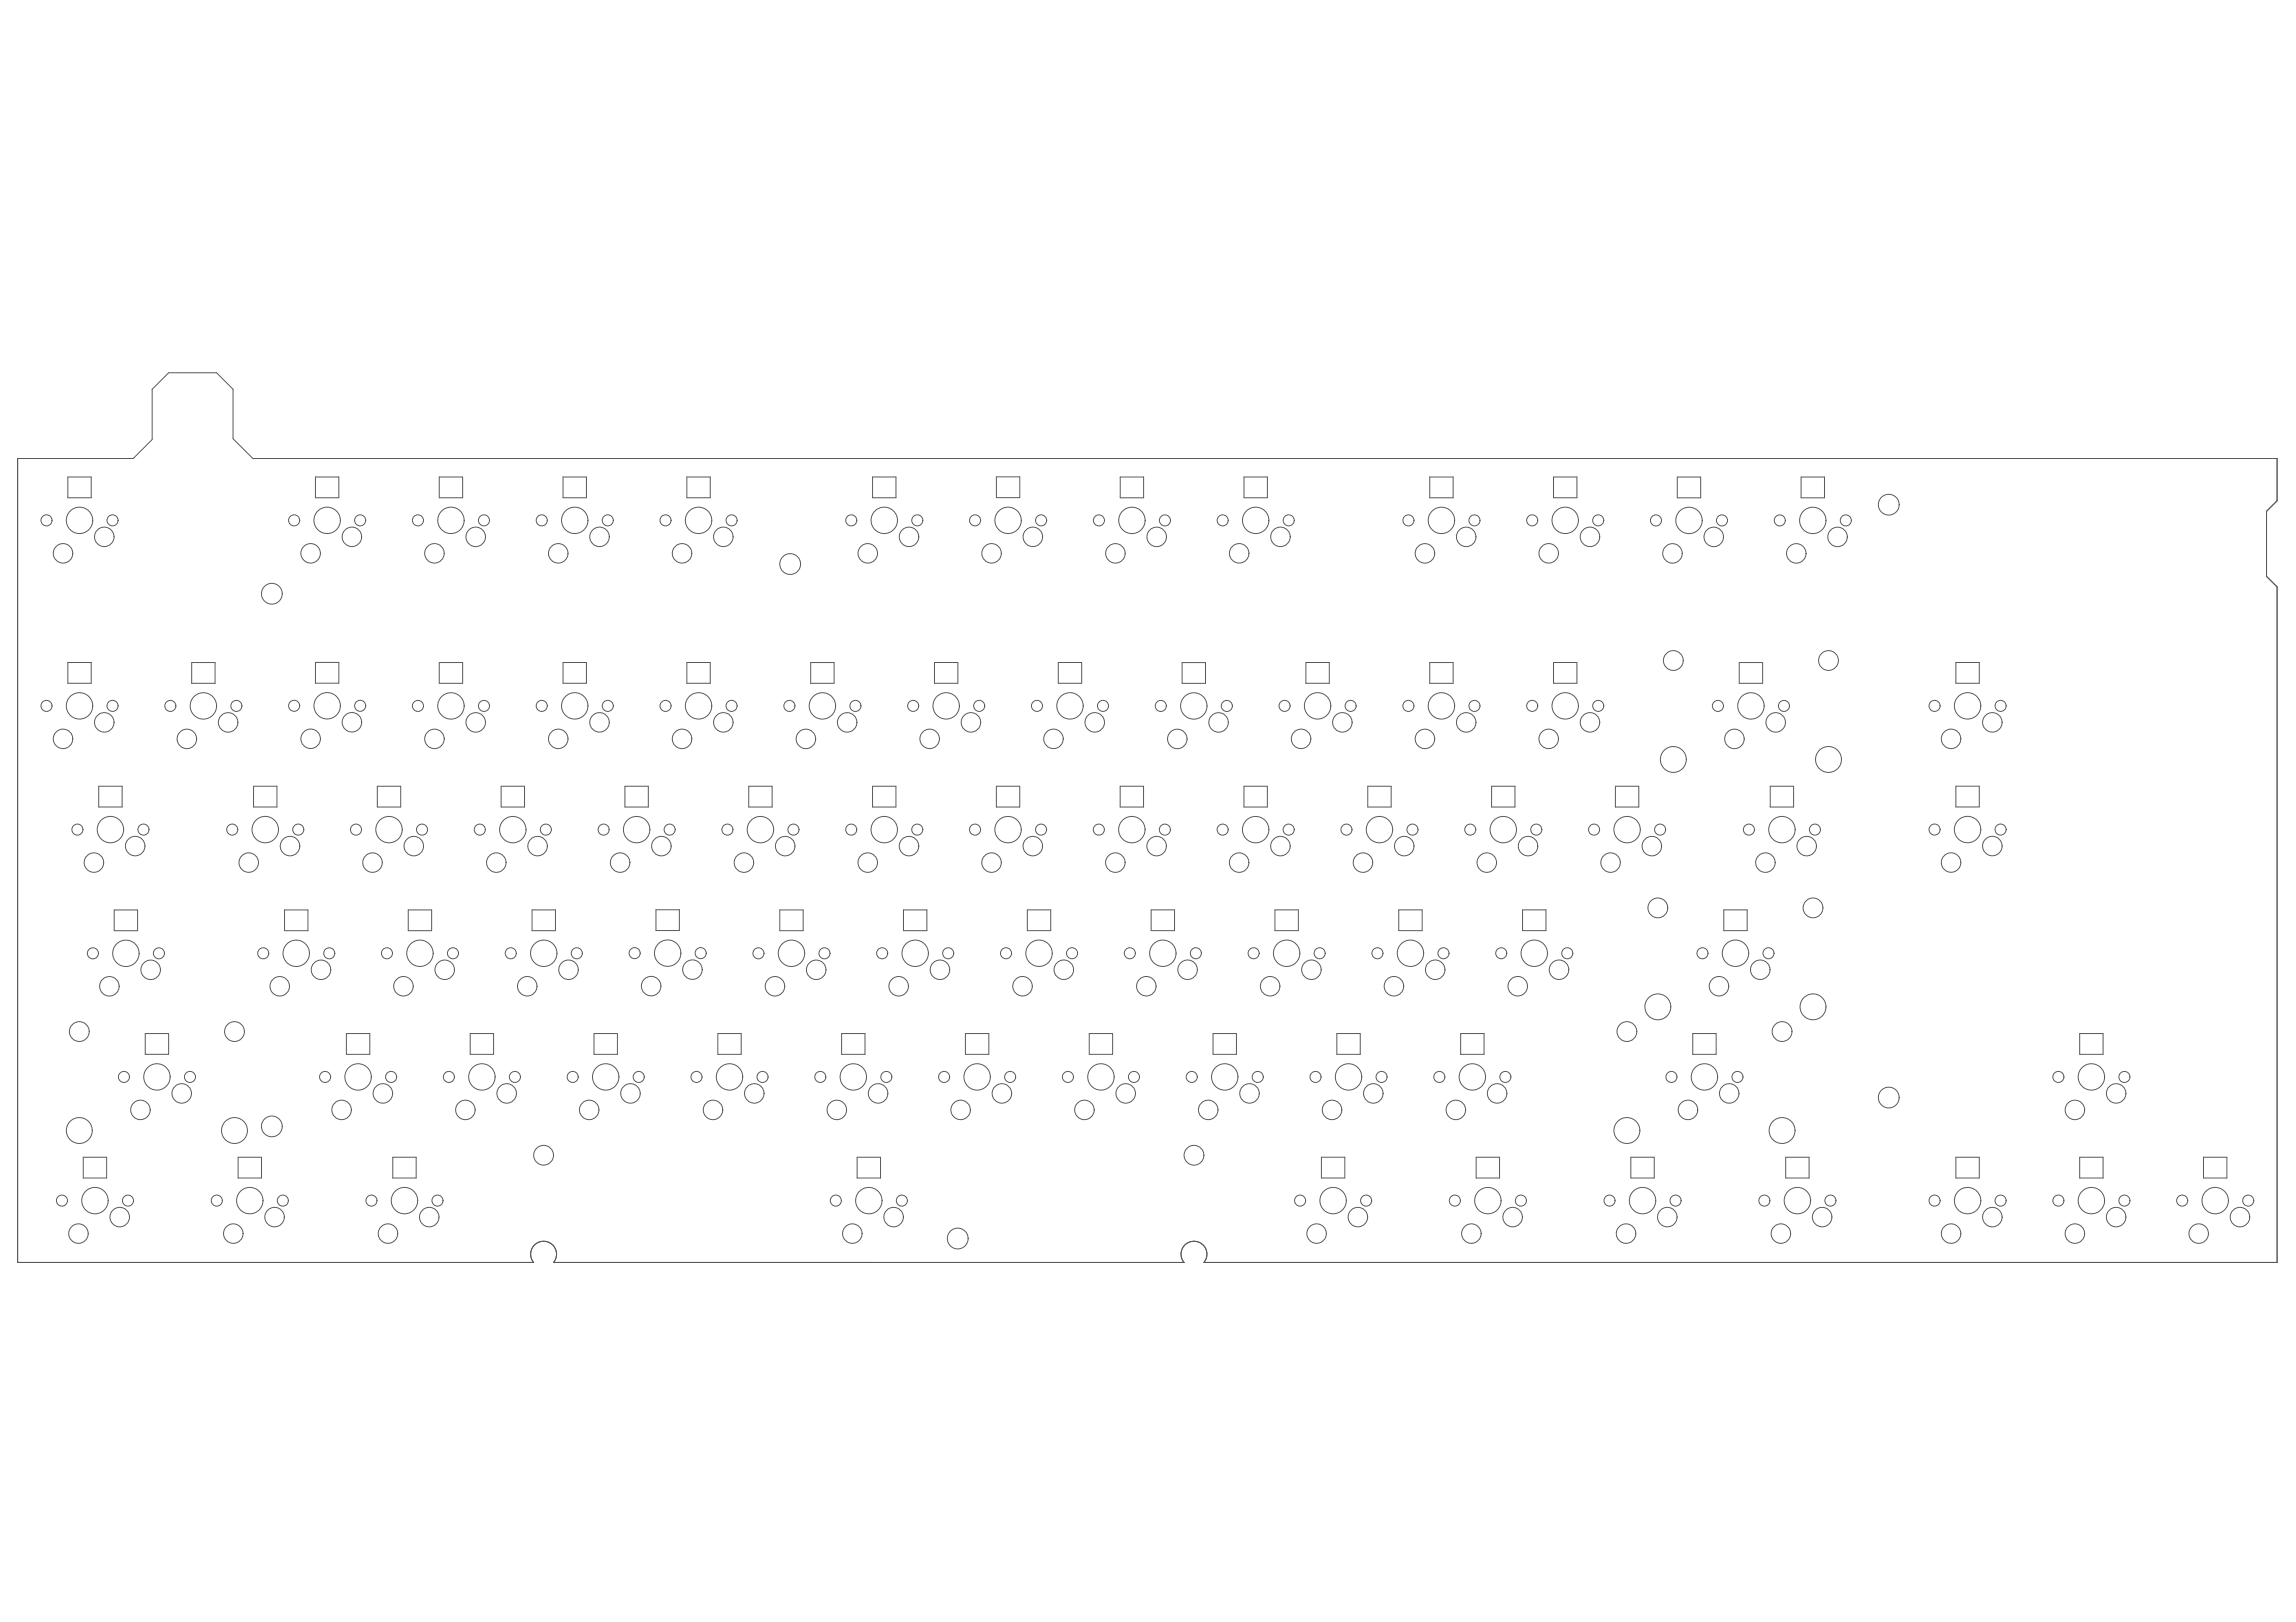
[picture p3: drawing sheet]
<svg xmlns="http://www.w3.org/2000/svg" width="297mm" height="210mm" viewBox="0 0 297 210" stroke-linecap="round" stroke-linejoin="round" font-family="sans-serif">
<g fill="none" stroke="#5a5a5a" stroke-width=".13">
<path d="M294.6 59.3v5.5l-1.4 1.4v8.4l1.4 1.4v87.4h-138.8a1.68 1.68 0 0 0-.2-2.3 1.68 1.68 0 0 0-2.3 0 1.68 1.68 0 0 0-.1 2.3M294.6 59.3h-261.9l-2.6-2.5v-6.4l-2.1-2.2h-6.2l-2.1 2.2v6.5l-2.5 2.4h-14.9v104.1h66.7M294.6 59.3h.1M8.8 61.7h3v2.7h-3zM40.8 61.7h3v2.7h-3zM56.8 61.7h3.1v2.7h-3.1zM72.8 61.7h3.1v2.7h-3.1zM88.9 61.7h3v2.7h-3zM112.9 61.7h3v2.7h-3zM128.9 61.7h3v2.7h-3zM144.9 61.7h3.1v2.7h-3.1zM160.9 61.7h3.1v2.7h-3.1z"/>
<path d="M185 61.7h3v2.7h-3zM201 61.7h3v2.7h-3zM217 61.7h3v2.7h-3zM233 61.7h3v2.7h-3zM8.8 85.7h3v2.7h-3zM24.8 85.7h3v2.7h-3zM40.8 85.7h3v2.7h-3zM56.8 85.7h3.1v2.7h-3.1zM72.8 85.7h3.1v2.7h-3.1zM88.9 85.7h3v2.7h-3zM104.9 85.7h3v2.7h-3zM120.9 85.7h3v2.7h-3z"/>
<path d="M136.9 85.7h3v2.7h-3zM152.9 85.7h3.1v2.7h-3.1zM168.9 85.7h3.1v2.7h-3.1zM185 85.7h3v2.7h-3zM201 85.7h3v2.7h-3zM225 85.7h3v2.7h-3zM253 85.7h3.1v2.7h-3.1zM12.8 101.7h3v2.7h-3zM14.8 117.8h3v2.6h-3zM32.8 101.7h3v2.7h-3zM36.8 117.8h3v2.6h-3zM48.8 101.7h3v2.7h-3z"/>
<path d="M52.8 117.8h3v2.6h-3zM64.8 101.7h3.1v2.7h-3.1zM68.8 117.8h3.1v2.6h-3.1zM80.8 101.7h3.1v2.7h-3.1zM84.9 117.7h3v2.7h-3zM96.9 101.7h3v2.7h-3zM100.9 117.8h3v2.6h-3zM112.9 101.7h3v2.7h-3zM116.9 117.8h3v2.6h-3zM128.9 101.7h3v2.7h-3zM132.9 117.7h3v2.7h-3zM144.9 101.7h3v2.7h-3z"/>
<path d="M148.9 117.7h3.1v2.7h-3.1zM160.9 101.7h3.1v2.7h-3.1zM164.9 117.7h3.1v2.7h-3.1zM177 101.7h3v2.7h-3zM181 117.7h3v2.7h-3zM193 101.7h3v2.7h-3zM197 117.7h3v2.7h-3zM209 101.7h3v2.7h-3zM223 117.7h3v2.7h-3zM229 101.7h3v2.7h-3zM253 101.7h3.1v2.7h-3.1zM18.8 133.8h3v2.6h-3z"/>
<path d="M44.8 133.8h3v2.6h-3zM60.8 133.8h3.1v2.6h-3.1zM76.8 133.8h3.1v2.6h-3.1zM92.9 133.8h3v2.6h-3zM108.9 133.8h3v2.6h-3zM124.9 133.8h3v2.6h-3zM140.9 133.8h3v2.6h-3zM156.9 133.8h3.1v2.6h-3.1zM173 133.8h3v2.6h-3zM189 133.8h3v2.6h-3zM219 133.8h3v2.6h-3zM269.1 133.8h3v2.6h-3z"/>
<path d="M10.8 149.8h3v2.6h-3zM30.8 149.8h3v2.6h-3zM50.8 149.8h3v2.6h-3zM110.9 149.8h3v2.6h-3zM171 149.8h3v2.6h-3zM191 149.8h3v2.6h-3zM211 149.8h3v2.6h-3zM231 149.8h3v2.6h-3zM253 149.8h3.1v2.6h-3.1zM269.1 149.8h3v2.6h-3zM285.1 149.8h3v2.6h-3zM69 163.4h.1"/>
<path d="M69 163.4a1.68 1.68 0 0 1 .2-2.3 1.68 1.68 0 0 1 2.3 0 1.68 1.68 0 0 1 .1 2.3h81.6M153.2 163.4h.1"/>
<circle cx="6" cy="67.3" r=".72"/>
<circle cx="8.2" cy="71.6" r="1.26"/>
<circle cx="10.3" cy="67.3" r="1.71"/>
<circle cx="13.5" cy="69.5" r="1.26"/>
<circle cx="14.6" cy="67.3" r=".72"/>
<circle cx="35.2" cy="76.8" r="1.34"/>
<circle cx="38.1" cy="67.3" r=".72"/>
<circle cx="40.2" cy="71.6" r="1.26"/>
<circle cx="42.3" cy="67.3" r="1.71"/>
<circle cx="45.5" cy="69.5" r="1.26"/>
<circle cx="46.6" cy="67.3" r=".72"/>
<circle cx="54.1" cy="67.3" r=".72"/>
<circle cx="56.2" cy="71.6" r="1.26"/>
<circle cx="58.3" cy="67.3" r="1.71"/>
<circle cx="61.5" cy="69.5" r="1.26"/>
<circle cx="62.6" cy="67.3" r=".72"/>
<circle cx="70.1" cy="67.3" r=".72"/>
<circle cx="72.2" cy="71.6" r="1.26"/>
<circle cx="74.4" cy="67.3" r="1.71"/>
<circle cx="77.6" cy="69.5" r="1.26"/>
<circle cx="78.6" cy="67.3" r=".72"/>
<circle cx="86.1" cy="67.3" r=".72"/>
<circle cx="88.2" cy="71.6" r="1.26"/>
<circle cx="90.4" cy="67.3" r="1.71"/>
<circle cx="93.6" cy="69.5" r="1.26"/>
<circle cx="94.6" cy="67.3" r=".72"/>
<circle cx="102.2" cy="73" r="1.34"/>
<circle cx="110.1" cy="67.3" r=".72"/>
<circle cx="112.3" cy="71.6" r="1.26"/>
<circle cx="114.4" cy="67.3" r="1.71"/>
<circle cx="117.6" cy="69.5" r="1.26"/>
<circle cx="118.7" cy="67.3" r=".72"/>
<circle cx="126.1" cy="67.3" r=".72"/>
<circle cx="128.3" cy="71.6" r="1.26"/>
<circle cx="130.4" cy="67.3" r="1.71"/>
<circle cx="133.6" cy="69.5" r="1.26"/>
<circle cx="134.7" cy="67.3" r=".72"/>
<circle cx="142.2" cy="67.3" r=".72"/>
<circle cx="144.3" cy="71.6" r="1.26"/>
<circle cx="146.4" cy="67.3" r="1.71"/>
<circle cx="149.6" cy="69.5" r="1.26"/>
<circle cx="150.7" cy="67.3" r=".72"/>
<circle cx="158.2" cy="67.3" r=".72"/>
<circle cx="160.3" cy="71.6" r="1.26"/>
<circle cx="162.5" cy="67.3" r="1.71"/>
<circle cx="165.7" cy="69.5" r="1.26"/>
<circle cx="166.7" cy="67.3" r=".72"/>
<circle cx="182.2" cy="67.3" r=".72"/>
<circle cx="184.3" cy="71.6" r="1.26"/>
<circle cx="186.5" cy="67.3" r="1.71"/>
<circle cx="189.7" cy="69.5" r="1.26"/>
<circle cx="190.8" cy="67.3" r=".72"/>
<circle cx="198.2" cy="67.3" r=".72"/>
<circle cx="200.4" cy="71.6" r="1.26"/>
<circle cx="202.5" cy="67.3" r="1.71"/>
<circle cx="205.7" cy="69.5" r="1.26"/>
<circle cx="206.8" cy="67.3" r=".72"/>
<circle cx="214.2" cy="67.3" r=".72"/>
<circle cx="216.4" cy="71.6" r="1.26"/>
<circle cx="218.5" cy="67.3" r="1.71"/>
<circle cx="221.7" cy="69.5" r="1.26"/>
<circle cx="222.8" cy="67.3" r=".72"/>
<circle cx="230.3" cy="67.3" r=".72"/>
<circle cx="232.4" cy="71.6" r="1.26"/>
<circle cx="234.5" cy="67.3" r="1.71"/>
<circle cx="237.7" cy="69.5" r="1.26"/>
<circle cx="238.8" cy="67.3" r=".72"/>
<circle cx="244.4" cy="65.3" r="1.34"/>
<circle cx="6" cy="91.3" r=".72"/>
<circle cx="8.2" cy="95.6" r="1.26"/>
<circle cx="10.3" cy="91.3" r="1.71"/>
<circle cx="13.5" cy="93.5" r="1.26"/>
<circle cx="14.6" cy="91.3" r=".72"/>
<circle cx="22" cy="91.4" r=".72"/>
<circle cx="24.2" cy="95.6" r="1.26"/>
<circle cx="26.3" cy="91.4" r="1.71"/>
<circle cx="29.5" cy="93.5" r="1.26"/>
<circle cx="30.6" cy="91.4" r=".72"/>
<circle cx="38.1" cy="91.3" r=".72"/>
<circle cx="40.2" cy="95.6" r="1.26"/>
<circle cx="42.3" cy="91.3" r="1.71"/>
<circle cx="45.5" cy="93.5" r="1.26"/>
<circle cx="46.6" cy="91.3" r=".72"/>
<circle cx="54.1" cy="91.4" r=".72"/>
<circle cx="56.2" cy="95.6" r="1.26"/>
<circle cx="58.3" cy="91.4" r="1.71"/>
<circle cx="61.5" cy="93.5" r="1.26"/>
<circle cx="62.6" cy="91.4" r=".72"/>
<circle cx="70.1" cy="91.3" r=".72"/>
<circle cx="72.2" cy="95.6" r="1.26"/>
<circle cx="74.4" cy="91.3" r="1.71"/>
<circle cx="77.6" cy="93.5" r="1.26"/>
<circle cx="78.6" cy="91.3" r=".72"/>
<circle cx="86.1" cy="91.3" r=".72"/>
<circle cx="88.2" cy="95.6" r="1.26"/>
<circle cx="90.4" cy="91.3" r="1.71"/>
<circle cx="93.6" cy="93.5" r="1.26"/>
<circle cx="94.6" cy="91.3" r=".72"/>
<circle cx="102.1" cy="91.4" r=".72"/>
<circle cx="104.3" cy="95.6" r="1.26"/>
<circle cx="106.4" cy="91.4" r="1.71"/>
<circle cx="109.6" cy="93.5" r="1.26"/>
<circle cx="110.7" cy="91.4" r=".72"/>
<circle cx="118.1" cy="91.3" r=".72"/>
<circle cx="120.3" cy="95.6" r="1.26"/>
<circle cx="122.4" cy="91.3" r="1.71"/>
<circle cx="125.6" cy="93.5" r="1.26"/>
<circle cx="126.7" cy="91.3" r=".72"/>
<circle cx="134.2" cy="91.3" r=".72"/>
<circle cx="136.3" cy="95.6" r="1.26"/>
<circle cx="138.4" cy="91.3" r="1.71"/>
<circle cx="141.6" cy="93.5" r="1.26"/>
<circle cx="142.7" cy="91.3" r=".72"/>
<circle cx="150.2" cy="91.4" r=".72"/>
<circle cx="152.3" cy="95.6" r="1.26"/>
<circle cx="154.4" cy="91.4" r="1.71"/>
<circle cx="157.6" cy="93.5" r="1.26"/>
<circle cx="158.7" cy="91.4" r=".72"/>
<circle cx="166.2" cy="91.3" r=".72"/>
<circle cx="168.3" cy="95.6" r="1.26"/>
<circle cx="170.5" cy="91.3" r="1.71"/>
<circle cx="173.7" cy="93.5" r="1.26"/>
<circle cx="174.7" cy="91.3" r=".72"/>
<circle cx="182.2" cy="91.4" r=".72"/>
<circle cx="184.3" cy="95.6" r="1.26"/>
<circle cx="186.5" cy="91.4" r="1.71"/>
<circle cx="189.7" cy="93.5" r="1.26"/>
<circle cx="190.8" cy="91.4" r=".72"/>
<circle cx="198.2" cy="91.3" r=".72"/>
<circle cx="200.4" cy="95.6" r="1.26"/>
<circle cx="202.5" cy="91.3" r="1.71"/>
<circle cx="205.7" cy="93.5" r="1.26"/>
<circle cx="206.8" cy="91.3" r=".72"/>
<circle cx="216.5" cy="85.5" r="1.28"/>
<circle cx="216.5" cy="98.3" r="1.68"/>
<circle cx="222.3" cy="91.4" r=".72"/>
<circle cx="224.4" cy="95.6" r="1.26"/>
<circle cx="226.5" cy="91.4" r="1.71"/>
<circle cx="229.7" cy="93.5" r="1.26"/>
<circle cx="230.8" cy="91.4" r=".72"/>
<circle cx="236.6" cy="85.5" r="1.28"/>
<circle cx="236.6" cy="98.3" r="1.68"/>
<circle cx="250.3" cy="91.3" r=".72"/>
<circle cx="252.4" cy="95.6" r="1.26"/>
<circle cx="254.6" cy="91.3" r="1.71"/>
<circle cx="257.8" cy="93.5" r="1.26"/>
<circle cx="258.8" cy="91.3" r=".72"/>
<circle cx="10" cy="107.4" r=".72"/>
<circle cx="12.2" cy="111.6" r="1.26"/>
<circle cx="14.3" cy="107.4" r="1.71"/>
<circle cx="17.5" cy="109.5" r="1.26"/>
<circle cx="18.6" cy="107.4" r=".72"/>
<circle cx="30" cy="107.4" r=".72"/>
<circle cx="32.2" cy="111.6" r="1.26"/>
<circle cx="34.3" cy="107.4" r="1.71"/>
<circle cx="37.5" cy="109.5" r="1.26"/>
<circle cx="38.6" cy="107.4" r=".72"/>
<circle cx="46.1" cy="107.4" r=".72"/>
<circle cx="48.2" cy="111.6" r="1.26"/>
<circle cx="50.3" cy="107.4" r="1.71"/>
<circle cx="53.5" cy="109.5" r="1.26"/>
<circle cx="54.6" cy="107.4" r=".72"/>
<circle cx="62.1" cy="107.4" r=".72"/>
<circle cx="64.2" cy="111.6" r="1.26"/>
<circle cx="66.3" cy="107.4" r="1.71"/>
<circle cx="69.5" cy="109.5" r="1.26"/>
<circle cx="70.6" cy="107.4" r=".72"/>
<circle cx="78.1" cy="107.4" r=".72"/>
<circle cx="80.2" cy="111.6" r="1.26"/>
<circle cx="82.4" cy="107.4" r="1.71"/>
<circle cx="85.6" cy="109.5" r="1.26"/>
<circle cx="86.6" cy="107.4" r=".72"/>
<circle cx="94.1" cy="107.4" r=".72"/>
<circle cx="96.2" cy="111.6" r="1.26"/>
<circle cx="98.4" cy="107.4" r="1.71"/>
<circle cx="101.6" cy="109.5" r="1.26"/>
<circle cx="102.7" cy="107.4" r=".72"/>
<circle cx="110.1" cy="107.4" r=".72"/>
<circle cx="112.3" cy="111.6" r="1.26"/>
<circle cx="114.4" cy="107.4" r="1.71"/>
<circle cx="117.6" cy="109.5" r="1.26"/>
<circle cx="118.7" cy="107.4" r=".72"/>
<circle cx="126.1" cy="107.4" r=".72"/>
<circle cx="128.3" cy="111.6" r="1.26"/>
<circle cx="130.4" cy="107.4" r="1.71"/>
<circle cx="133.6" cy="109.5" r="1.26"/>
<circle cx="134.7" cy="107.4" r=".72"/>
<circle cx="142.2" cy="107.4" r=".72"/>
<circle cx="144.3" cy="111.6" r="1.26"/>
<circle cx="146.4" cy="107.4" r="1.71"/>
<circle cx="149.6" cy="109.5" r="1.26"/>
<circle cx="150.7" cy="107.4" r=".72"/>
<circle cx="158.2" cy="107.4" r=".72"/>
<circle cx="160.3" cy="111.6" r="1.26"/>
<circle cx="162.4" cy="107.4" r="1.71"/>
<circle cx="165.7" cy="109.5" r="1.26"/>
<circle cx="166.7" cy="107.4" r=".72"/>
<circle cx="174.2" cy="107.4" r=".72"/>
<circle cx="176.3" cy="111.6" r="1.26"/>
<circle cx="178.5" cy="107.4" r="1.71"/>
<circle cx="181.7" cy="109.5" r="1.26"/>
<circle cx="182.7" cy="107.4" r=".72"/>
<circle cx="190.2" cy="107.4" r=".72"/>
<circle cx="192.3" cy="111.6" r="1.26"/>
<circle cx="194.5" cy="107.4" r="1.71"/>
<circle cx="197.7" cy="109.5" r="1.26"/>
<circle cx="198.8" cy="107.4" r=".72"/>
<circle cx="206.2" cy="107.4" r=".72"/>
<circle cx="208.4" cy="111.6" r="1.26"/>
<circle cx="210.5" cy="107.4" r="1.71"/>
<circle cx="213.7" cy="109.5" r="1.26"/>
<circle cx="214.5" cy="117.5" r="1.28"/>
<circle cx="214.8" cy="107.4" r=".72"/>
<circle cx="226.3" cy="107.4" r=".72"/>
<circle cx="228.4" cy="111.6" r="1.26"/>
<circle cx="230.5" cy="107.4" r="1.71"/>
<circle cx="233.7" cy="109.5" r="1.26"/>
<circle cx="234.6" cy="117.5" r="1.28"/>
<circle cx="234.8" cy="107.4" r=".72"/>
<circle cx="250.3" cy="107.4" r=".72"/>
<circle cx="252.4" cy="111.6" r="1.26"/>
<circle cx="254.6" cy="107.4" r="1.71"/>
<circle cx="257.8" cy="109.5" r="1.26"/>
<circle cx="258.8" cy="107.4" r=".72"/>
<circle cx="10.3" cy="133.5" r="1.28"/>
<circle cx="12" cy="123.4" r=".72"/>
<circle cx="14.2" cy="127.6" r="1.26"/>
<circle cx="16" cy="139.4" r=".72"/>
<circle cx="16.3" cy="123.4" r="1.71"/>
<circle cx="19.5" cy="125.5" r="1.26"/>
<circle cx="20.3" cy="139.4" r="1.71"/>
<circle cx="20.6" cy="123.4" r=".72"/>
<circle cx="24.6" cy="139.4" r=".72"/>
<circle cx="30.3" cy="133.5" r="1.28"/>
<circle cx="34.1" cy="123.4" r=".72"/>
<circle cx="36.2" cy="127.6" r="1.26"/>
<circle cx="38.3" cy="123.4" r="1.71"/>
<circle cx="41.5" cy="125.5" r="1.26"/>
<circle cx="42.1" cy="139.4" r=".72"/>
<circle cx="42.6" cy="123.4" r=".72"/>
<circle cx="46.3" cy="139.4" r="1.71"/>
<circle cx="50.1" cy="123.4" r=".72"/>
<circle cx="50.6" cy="139.4" r=".72"/>
<circle cx="52.2" cy="127.6" r="1.26"/>
<circle cx="54.3" cy="123.4" r="1.71"/>
<circle cx="57.5" cy="125.5" r="1.26"/>
<circle cx="58.1" cy="139.4" r=".72"/>
<circle cx="58.6" cy="123.4" r=".72"/>
<circle cx="62.3" cy="139.4" r="1.71"/>
<circle cx="66.1" cy="123.4" r=".72"/>
<circle cx="66.6" cy="139.4" r=".72"/>
<circle cx="68.2" cy="127.6" r="1.26"/>
<circle cx="70.3" cy="123.4" r="1.71"/>
<circle cx="73.6" cy="125.5" r="1.26"/>
<circle cx="74.1" cy="139.4" r=".72"/>
<circle cx="74.6" cy="123.4" r=".72"/>
<circle cx="78.4" cy="139.4" r="1.71"/>
<circle cx="82.1" cy="123.3" r=".72"/>
<circle cx="82.6" cy="139.4" r=".72"/>
<circle cx="84.2" cy="127.6" r="1.26"/>
<circle cx="86.4" cy="123.3" r="1.71"/>
<circle cx="89.6" cy="125.5" r="1.26"/>
<circle cx="90.1" cy="139.4" r=".72"/>
<circle cx="90.6" cy="123.3" r=".72"/>
<circle cx="94.4" cy="139.4" r="1.71"/>
<circle cx="98.1" cy="123.4" r=".72"/>
<circle cx="98.7" cy="139.4" r=".72"/>
<circle cx="100.3" cy="127.6" r="1.26"/>
<circle cx="102.4" cy="123.4" r="1.71"/>
<circle cx="105.6" cy="125.5" r="1.26"/>
<circle cx="106.1" cy="139.4" r=".72"/>
<circle cx="106.7" cy="123.4" r=".72"/>
<circle cx="110.4" cy="139.4" r="1.71"/>
<circle cx="114.1" cy="123.4" r=".72"/>
<circle cx="114.7" cy="139.4" r=".72"/>
<circle cx="116.3" cy="127.6" r="1.26"/>
<circle cx="118.4" cy="123.4" r="1.71"/>
<circle cx="121.6" cy="125.5" r="1.26"/>
<circle cx="122.1" cy="139.4" r=".72"/>
<circle cx="122.7" cy="123.4" r=".72"/>
<circle cx="126.4" cy="139.4" r="1.71"/>
<circle cx="130.2" cy="123.4" r=".72"/>
<circle cx="130.7" cy="139.4" r=".72"/>
<circle cx="132.3" cy="127.6" r="1.26"/>
<circle cx="134.4" cy="123.4" r="1.71"/>
<circle cx="137.6" cy="125.5" r="1.26"/>
<circle cx="138.2" cy="139.4" r=".72"/>
<circle cx="138.7" cy="123.4" r=".72"/>
<circle cx="142.4" cy="139.4" r="1.71"/>
<circle cx="146.2" cy="123.4" r=".72"/>
<circle cx="146.7" cy="139.4" r=".72"/>
<circle cx="148.3" cy="127.6" r="1.26"/>
<circle cx="150.4" cy="123.4" r="1.71"/>
<circle cx="153.6" cy="125.5" r="1.26"/>
<circle cx="154.2" cy="139.4" r=".72"/>
<circle cx="154.7" cy="123.4" r=".72"/>
<circle cx="158.4" cy="139.4" r="1.71"/>
<circle cx="162.2" cy="123.4" r=".72"/>
<circle cx="162.7" cy="139.4" r=".72"/>
<circle cx="164.3" cy="127.6" r="1.26"/>
<circle cx="166.5" cy="123.4" r="1.71"/>
<circle cx="169.7" cy="125.5" r="1.26"/>
<circle cx="170.2" cy="139.4" r=".72"/>
<circle cx="170.7" cy="123.4" r=".72"/>
<circle cx="174.5" cy="139.4" r="1.71"/>
<circle cx="178.2" cy="123.4" r=".72"/>
<circle cx="178.7" cy="139.4" r=".72"/>
<circle cx="180.3" cy="127.6" r="1.26"/>
<circle cx="182.5" cy="123.4" r="1.71"/>
<circle cx="185.7" cy="125.5" r="1.26"/>
<circle cx="186.2" cy="139.4" r=".72"/>
<circle cx="186.7" cy="123.4" r=".72"/>
<circle cx="190.5" cy="139.4" r="1.71"/>
<circle cx="194.2" cy="123.4" r=".72"/>
<circle cx="194.8" cy="139.4" r=".72"/>
<circle cx="196.4" cy="127.6" r="1.26"/>
<circle cx="198.5" cy="123.4" r="1.71"/>
<circle cx="201.7" cy="125.5" r="1.26"/>
<circle cx="202.8" cy="123.4" r=".72"/>
<circle cx="210.5" cy="133.5" r="1.28"/>
<circle cx="214.5" cy="130.3" r="1.68"/>
<circle cx="216.2" cy="139.4" r=".72"/>
<circle cx="220.3" cy="123.4" r=".72"/>
<circle cx="220.5" cy="139.4" r="1.71"/>
<circle cx="222.4" cy="127.6" r="1.26"/>
<circle cx="224.5" cy="123.4" r="1.71"/>
<circle cx="224.8" cy="139.4" r=".72"/>
<circle cx="227.7" cy="125.5" r="1.26"/>
<circle cx="228.8" cy="123.4" r=".72"/>
<circle cx="230.6" cy="133.5" r="1.28"/>
<circle cx="234.6" cy="130.3" r="1.68"/>
<circle cx="266.3" cy="139.4" r=".72"/>
<circle cx="270.6" cy="139.4" r="1.71"/>
<circle cx="274.8" cy="139.4" r=".72"/>
<circle cx="8" cy="155.4" r=".72"/>
<circle cx="10.2" cy="159.6" r="1.26"/>
<circle cx="10.3" cy="146.3" r="1.68"/>
<circle cx="12.3" cy="155.4" r="1.71"/>
<circle cx="15.5" cy="157.5" r="1.26"/>
<circle cx="16.6" cy="155.4" r=".72"/>
<circle cx="18.2" cy="143.6" r="1.26"/>
<circle cx="23.5" cy="141.5" r="1.26"/>
<circle cx="28" cy="155.4" r=".72"/>
<circle cx="30.2" cy="159.6" r="1.26"/>
<circle cx="30.3" cy="146.3" r="1.68"/>
<circle cx="32.3" cy="155.4" r="1.71"/>
<circle cx="35.2" cy="145.8" r="1.34"/>
<circle cx="35.5" cy="157.5" r="1.26"/>
<circle cx="36.6" cy="155.4" r=".72"/>
<circle cx="44.2" cy="143.6" r="1.26"/>
<circle cx="48.1" cy="155.4" r=".72"/>
<circle cx="49.5" cy="141.5" r="1.26"/>
<circle cx="50.2" cy="159.6" r="1.26"/>
<circle cx="52.3" cy="155.4" r="1.71"/>
<circle cx="55.5" cy="157.5" r="1.26"/>
<circle cx="56.6" cy="155.4" r=".72"/>
<circle cx="60.2" cy="143.6" r="1.26"/>
<circle cx="65.5" cy="141.5" r="1.26"/>
<circle cx="70.3" cy="149.5" r="1.28"/>
<circle cx="76.2" cy="143.6" r="1.26"/>
<circle cx="81.6" cy="141.5" r="1.26"/>
<circle cx="92.2" cy="143.6" r="1.26"/>
<circle cx="97.6" cy="141.5" r="1.26"/>
<circle cx="108.1" cy="155.4" r=".72"/>
<circle cx="108.3" cy="143.6" r="1.26"/>
<circle cx="110.3" cy="159.6" r="1.26"/>
<circle cx="112.4" cy="155.4" r="1.71"/>
<circle cx="113.6" cy="141.5" r="1.26"/>
<circle cx="115.6" cy="157.5" r="1.26"/>
<circle cx="116.7" cy="155.4" r=".72"/>
<circle cx="124.3" cy="143.6" r="1.26"/>
<circle cx="129.6" cy="141.5" r="1.26"/>
<circle cx="140.3" cy="143.6" r="1.26"/>
<circle cx="145.6" cy="141.5" r="1.26"/>
<circle cx="154.5" cy="149.5" r="1.28"/>
<circle cx="156.3" cy="143.6" r="1.26"/>
<circle cx="161.7" cy="141.5" r="1.26"/>
<circle cx="168.2" cy="155.4" r=".72"/>
<circle cx="170.3" cy="159.6" r="1.26"/>
<circle cx="172.3" cy="143.6" r="1.26"/>
<circle cx="172.5" cy="155.4" r="1.71"/>
<circle cx="175.7" cy="157.5" r="1.26"/>
<circle cx="176.7" cy="155.4" r=".72"/>
<circle cx="177.7" cy="141.5" r="1.26"/>
<circle cx="188.2" cy="155.4" r=".72"/>
<circle cx="188.3" cy="143.6" r="1.26"/>
<circle cx="190.4" cy="159.6" r="1.26"/>
<circle cx="192.5" cy="155.4" r="1.71"/>
<circle cx="193.7" cy="141.5" r="1.26"/>
<circle cx="195.7" cy="157.5" r="1.26"/>
<circle cx="196.8" cy="155.4" r=".72"/>
<circle cx="208.2" cy="155.4" r=".72"/>
<circle cx="210.4" cy="159.6" r="1.26"/>
<circle cx="210.5" cy="146.3" r="1.68"/>
<circle cx="212.5" cy="155.4" r="1.71"/>
<circle cx="215.7" cy="157.5" r="1.26"/>
<circle cx="216.8" cy="155.4" r=".72"/>
<circle cx="218.4" cy="143.6" r="1.26"/>
<circle cx="223.7" cy="141.5" r="1.26"/>
<circle cx="228.3" cy="155.4" r=".72"/>
<circle cx="230.4" cy="159.6" r="1.26"/>
<circle cx="230.6" cy="146.3" r="1.68"/>
<circle cx="232.5" cy="155.4" r="1.71"/>
<circle cx="235.7" cy="157.5" r="1.26"/>
<circle cx="236.8" cy="155.4" r=".72"/>
<circle cx="244.4" cy="142" r="1.34"/>
<circle cx="250.3" cy="155.4" r=".72"/>
<circle cx="252.4" cy="159.6" r="1.26"/>
<circle cx="254.6" cy="155.4" r="1.71"/>
<circle cx="257.8" cy="157.5" r="1.26"/>
<circle cx="258.8" cy="155.4" r=".72"/>
<circle cx="266.3" cy="155.4" r=".72"/>
<circle cx="268.4" cy="159.6" r="1.26"/>
<circle cx="268.4" cy="143.6" r="1.26"/>
<circle cx="270.6" cy="155.4" r="1.71"/>
<circle cx="273.8" cy="157.5" r="1.26"/>
<circle cx="273.8" cy="141.5" r="1.26"/>
<circle cx="274.8" cy="155.4" r=".72"/>
<circle cx="282.3" cy="155.4" r=".72"/>
<circle cx="284.5" cy="159.6" r="1.26"/>
<circle cx="286.6" cy="155.4" r="1.71"/>
<circle cx="289.8" cy="157.5" r="1.26"/>
<circle cx="290.9" cy="155.4" r=".72"/>
<circle cx="123.9" cy="160.3" r="1.34"/>
</g>
</svg>
